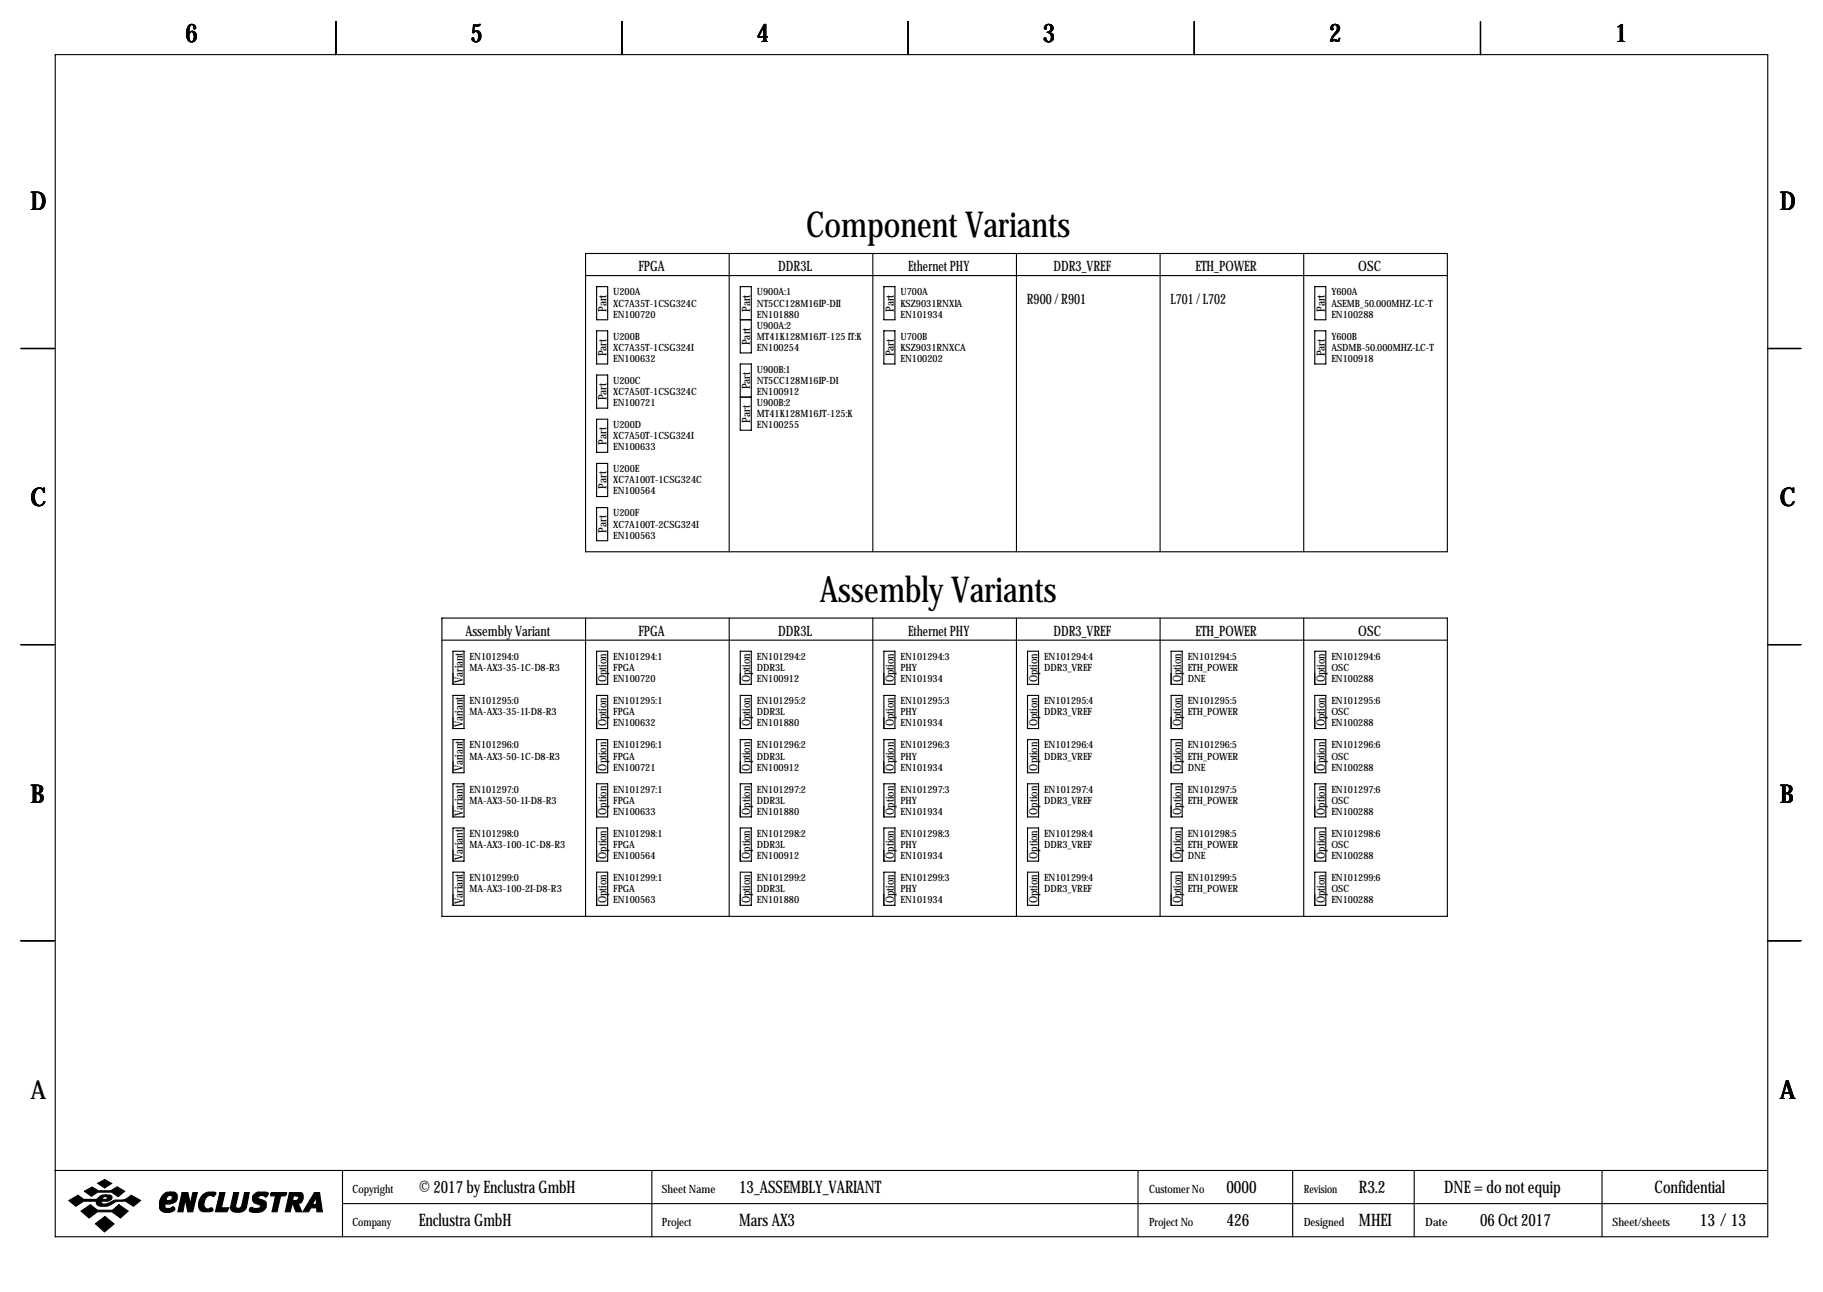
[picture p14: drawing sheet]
<svg xmlns="http://www.w3.org/2000/svg" width="419mm" height="297mm" viewBox="0 0 419 297" stroke-linecap="round" stroke-linejoin="round" font-family="sans-serif">
<defs><g id="words">
<g font-size="8.2">
<text x="185.3" y="54.5">Component Variants</text>
<text x="188.5" y="138.3">Assembly Variants</text>
</g>
<g font-size="5.9">
<text x="42.7" y="9.8">6</text>
<text x="108.2" y="9.8">5</text>
<text x="174" y="9.8">4</text>
<text x="239.8" y="9.8">3</text>
<text x="305.6" y="9.8">2</text>
<text x="371.3" y="9.8">1</text>
<text x="7" y="48.4">D</text>
<text x="409.2" y="48.4">D</text>
<text x="7" y="116.4">C</text>
<text x="409.2" y="116.4">C</text>
<text x="7" y="184.5">B</text>
<text x="409.2" y="184.5">B</text>
<text x="7" y="252.6">A</text>
<text x="409.2" y="252.6">A</text>
</g>
<g font-size="4">
<text x="96.3" y="274.2">© 2017 by Enclustra GmbH</text>
<text x="169.9" y="274.2">13_ASSEMBLY_VARIANT</text>
<text x="281.9" y="274.2">0000</text>
<text x="312.4" y="274.2">R3.2</text>
<text x="332" y="274.2">DNE = do not equip</text>
<text x="380.4" y="274.2">Confidential</text>
<text x="96.3" y="281.8">Enclustra GmbH</text>
<text x="169.9" y="281.8">Mars AX3</text>
<text x="281.9" y="281.8">426</text>
<text x="312.4" y="281.8">MHEI</text>
<text x="340.3" y="281.8">06 Oct 2017</text>
<text x="390.8" y="281.8">13/13</text>
</g>
<g font-size="3.3">
<text x="146.8" y="62.3">FPGA</text>
<text x="178.9" y="62.3">DDR3L</text>
<text x="208.8" y="62.3">Ethernet PHY</text>
<text x="242.2" y="62.3">DDR3_VREF</text>
<text x="274.8" y="62.3">ETH_POWER</text>
<text x="312.3" y="62.3">OSC</text>
<text x="236.1" y="70">R900 / R901</text>
<text x="269.1" y="70">L701 / L702</text>
<text x="107" y="146.2">Assembly Variant</text>
<text x="146.8" y="146.2">FPGA</text>
<text x="178.9" y="146.2">DDR3L</text>
<text x="208.8" y="146.2">Ethernet PHY</text>
<text x="242.2" y="146.2">DDR3_VREF</text>
<text x="274.8" y="146.2">ETH_POWER</text>
<text x="312.3" y="146.2">OSC</text>
</g>
<g font-size="2.6">
<text x="139.4" y="71.7" transform="rotate(-90 139.4 71.7)">Part</text>
<text x="172.5" y="71.7" transform="rotate(-90 172.5 71.7)">Part</text>
<text x="205.5" y="71.7" transform="rotate(-90 205.5 71.7)">Part</text>
<text x="304.5" y="71.7" transform="rotate(-90 304.5 71.7)">Part</text>
<text x="139.4" y="81.9" transform="rotate(-90 139.4 81.9)">Part</text>
<text x="172.5" y="79.4" transform="rotate(-90 172.5 79.4)">Part</text>
<text x="205.5" y="81.9" transform="rotate(-90 205.5 81.9)">Part</text>
<text x="304.5" y="81.9" transform="rotate(-90 304.5 81.9)">Part</text>
<text x="172.5" y="89.5" transform="rotate(-90 172.5 89.5)">Part</text>
<text x="139.4" y="92.1" transform="rotate(-90 139.4 92.1)">Part</text>
<text x="172.5" y="97.1" transform="rotate(-90 172.5 97.1)">Part</text>
<text x="139.4" y="102.2" transform="rotate(-90 139.4 102.2)">Part</text>
<text x="139.4" y="112.4" transform="rotate(-90 139.4 112.4)">Part</text>
<text x="139.4" y="122.5" transform="rotate(-90 139.4 122.5)">Part</text>
<text x="106.4" y="157" transform="rotate(-90 106.4 157)">Variant</text>
<text x="139.4" y="156.8" transform="rotate(-90 139.4 156.8)">Option</text>
<text x="172.5" y="156.8" transform="rotate(-90 172.5 156.8)">Option</text>
<text x="205.5" y="156.8" transform="rotate(-90 205.5 156.8)">Option</text>
<text x="238.5" y="156.8" transform="rotate(-90 238.5 156.8)">Option</text>
<text x="271.5" y="156.8" transform="rotate(-90 271.5 156.8)">Option</text>
<text x="304.5" y="156.8" transform="rotate(-90 304.5 156.8)">Option</text>
<text x="106.4" y="167.2" transform="rotate(-90 106.4 167.2)">Variant</text>
<text x="139.4" y="167" transform="rotate(-90 139.4 167)">Option</text>
<text x="172.5" y="167" transform="rotate(-90 172.5 167)">Option</text>
<text x="205.5" y="167" transform="rotate(-90 205.5 167)">Option</text>
<text x="238.5" y="167" transform="rotate(-90 238.5 167)">Option</text>
<text x="271.5" y="167" transform="rotate(-90 271.5 167)">Option</text>
<text x="304.5" y="167" transform="rotate(-90 304.5 167)">Option</text>
<text x="106.4" y="177.4" transform="rotate(-90 106.4 177.4)">Variant</text>
<text x="139.4" y="177.2" transform="rotate(-90 139.4 177.2)">Option</text>
<text x="172.5" y="177.2" transform="rotate(-90 172.5 177.2)">Option</text>
<text x="205.5" y="177.2" transform="rotate(-90 205.5 177.2)">Option</text>
<text x="238.5" y="177.2" transform="rotate(-90 238.5 177.2)">Option</text>
<text x="271.5" y="177.2" transform="rotate(-90 271.5 177.2)">Option</text>
<text x="304.5" y="177.2" transform="rotate(-90 304.5 177.2)">Option</text>
<text x="106.4" y="187.5" transform="rotate(-90 106.4 187.5)">Variant</text>
<text x="139.4" y="187.3" transform="rotate(-90 139.4 187.3)">Option</text>
<text x="172.5" y="187.3" transform="rotate(-90 172.5 187.3)">Option</text>
<text x="205.5" y="187.3" transform="rotate(-90 205.5 187.3)">Option</text>
<text x="238.5" y="187.3" transform="rotate(-90 238.5 187.3)">Option</text>
<text x="271.5" y="187.3" transform="rotate(-90 271.5 187.3)">Option</text>
<text x="304.5" y="187.3" transform="rotate(-90 304.5 187.3)">Option</text>
<text x="106.4" y="197.7" transform="rotate(-90 106.4 197.7)">Variant</text>
<text x="139.4" y="197.5" transform="rotate(-90 139.4 197.5)">Option</text>
<text x="172.5" y="197.5" transform="rotate(-90 172.5 197.5)">Option</text>
<text x="205.5" y="197.5" transform="rotate(-90 205.5 197.5)">Option</text>
<text x="238.5" y="197.5" transform="rotate(-90 238.5 197.5)">Option</text>
<text x="271.5" y="197.5" transform="rotate(-90 271.5 197.5)">Option</text>
<text x="304.5" y="197.5" transform="rotate(-90 304.5 197.5)">Option</text>
<text x="106.4" y="207.8" transform="rotate(-90 106.4 207.8)">Variant</text>
<text x="139.4" y="207.6" transform="rotate(-90 139.4 207.6)">Option</text>
<text x="172.5" y="207.6" transform="rotate(-90 172.5 207.6)">Option</text>
<text x="205.5" y="207.6" transform="rotate(-90 205.5 207.6)">Option</text>
<text x="238.5" y="207.6" transform="rotate(-90 238.5 207.6)">Option</text>
<text x="271.5" y="207.6" transform="rotate(-90 271.5 207.6)">Option</text>
<text x="304.5" y="207.6" transform="rotate(-90 304.5 207.6)">Option</text>
<text x="81" y="274.2">Copyright</text>
<text x="152.1" y="274.2">Sheet Name</text>
<text x="264.2" y="274.2">Customer No</text>
<text x="299.7" y="274.2">Revision</text>
<text x="81" y="281.8">Company</text>
<text x="152.1" y="281.8">Project</text>
<text x="264.2" y="281.8">Project No</text>
<text x="299.7" y="281.8">Designed</text>
<text x="327.7" y="281.8">Date</text>
<text x="370.7" y="281.8">Sheet/sheets</text>
</g>
<g font-size="2.3">
<text x="141" y="67.9">U200A</text>
<text x="141" y="70.5">XC7A35T-1CSG324C</text>
<text x="174" y="67.9">U900A:1</text>
<text x="174" y="70.5">NT5CC128M16IP-DII</text>
<text x="207" y="67.9">U700A</text>
<text x="207" y="70.5">KSZ9031RNXIA</text>
<text x="306.1" y="67.9">Y600A</text>
<text x="306.1" y="70.5">ASEMB_50.000MHZ-LC-T</text>
<text x="141" y="73">EN100720</text>
<text x="174" y="75.6">U900A:2</text>
<text x="174" y="73">EN101880</text>
<text x="207" y="73">EN101934</text>
<text x="306.1" y="73">EN100288</text>
<text x="141" y="78.1">U200B</text>
<text x="141" y="80.6">XC7A35T-1CSG324I</text>
<text x="141" y="83.2">EN100632</text>
<text x="174" y="78.1">MT41K128M16JT-125 IT:K</text>
<text x="174" y="80.6">EN100254</text>
<text x="207" y="78.1">U700B</text>
<text x="207" y="80.6">KSZ9031RNXCA</text>
<text x="207" y="83.2">EN100202</text>
<text x="306.1" y="78.1">Y600B</text>
<text x="306.1" y="80.6">ASDMB-50.000MHZ-LC-T</text>
<text x="306.1" y="83.2">EN100918</text>
<text x="141" y="88.3">U200C</text>
<text x="174" y="85.7">U900B:1</text>
<text x="174" y="88.3">NT5CC128M16IP-DI</text>
<text x="141" y="90.8">XC7A50T-1CSG324C</text>
<text x="141" y="93.3">EN100721</text>
<text x="174" y="93.3">U900B:2</text>
<text x="174" y="95.9">MT41K128M16JT-125:K</text>
<text x="174" y="90.8">EN100912</text>
<text x="141" y="98.4">U200D</text>
<text x="141" y="101">XC7A50T-1CSG324I</text>
<text x="174" y="98.4">EN100255</text>
<text x="141" y="103.5">EN100633</text>
<text x="141" y="108.6">U200E</text>
<text x="141" y="111.1">XC7A100T-1CSG324C</text>
<text x="141" y="113.7">EN100564</text>
<text x="141" y="118.7">U200F</text>
<text x="141" y="121.3">XC7A100T-2CSG324I</text>
<text x="141" y="123.8">EN100563</text>
<text x="107.9" y="151.8">EN101294:0</text>
<text x="107.9" y="154.3">MA-AX3-35-1C-D8-R3</text>
<text x="141" y="151.8">EN101294:1</text>
<text x="141" y="154.3">FPGA</text>
<text x="174" y="151.8">EN101294:2</text>
<text x="174" y="154.3">DDR3L</text>
<text x="207" y="151.8">EN101294:3</text>
<text x="207" y="154.3">PHY</text>
<text x="240" y="151.8">EN101294:4</text>
<text x="240" y="154.3">DDR3_VREF</text>
<text x="273" y="151.8">EN101294:5</text>
<text x="273" y="154.3">ETH_POWER</text>
<text x="306.1" y="151.8">EN101294:6</text>
<text x="306.1" y="154.3">OSC</text>
<text x="107.9" y="161.9">EN101295:0</text>
<text x="141" y="156.8">EN100720</text>
<text x="141" y="161.9">EN101295:1</text>
<text x="174" y="156.8">EN100912</text>
<text x="174" y="161.9">EN101295:2</text>
<text x="207" y="156.8">EN101934</text>
<text x="207" y="161.9">EN101295:3</text>
<text x="240" y="161.9">EN101295:4</text>
<text x="273" y="156.8">DNE</text>
<text x="273" y="161.9">EN101295:5</text>
<text x="306.1" y="156.8">EN100288</text>
<text x="306.1" y="161.9">EN101295:6</text>
<text x="107.9" y="164.5">MA-AX3-35-1I-D8-R3</text>
<text x="141" y="164.5">FPGA</text>
<text x="141" y="167">EN100632</text>
<text x="174" y="164.5">DDR3L</text>
<text x="174" y="167">EN101880</text>
<text x="207" y="164.5">PHY</text>
<text x="207" y="167">EN101934</text>
<text x="240" y="164.5">DDR3_VREF</text>
<text x="273" y="164.5">ETH_POWER</text>
<text x="306.1" y="164.5">OSC</text>
<text x="306.1" y="167">EN100288</text>
<text x="107.9" y="172.1">EN101296:0</text>
<text x="141" y="172.1">EN101296:1</text>
<text x="174" y="172.1">EN101296:2</text>
<text x="207" y="172.1">EN101296:3</text>
<text x="240" y="172.1">EN101296:4</text>
<text x="273" y="172.1">EN101296:5</text>
<text x="306.1" y="172.1">EN101296:6</text>
<text x="107.9" y="174.6">MA-AX3-50-1C-D8-R3</text>
<text x="141" y="174.6">FPGA</text>
<text x="141" y="177.2">EN100721</text>
<text x="174" y="174.6">DDR3L</text>
<text x="174" y="177.2">EN100912</text>
<text x="207" y="174.6">PHY</text>
<text x="207" y="177.2">EN101934</text>
<text x="240" y="174.6">DDR3_VREF</text>
<text x="273" y="174.6">ETH_POWER</text>
<text x="273" y="177.2">DNE</text>
<text x="306.1" y="174.6">OSC</text>
<text x="306.1" y="177.2">EN100288</text>
<text x="107.9" y="182.2">EN101297:0</text>
<text x="107.9" y="184.8">MA-AX3-50-1I-D8-R3</text>
<text x="141" y="182.2">EN101297:1</text>
<text x="141" y="184.8">FPGA</text>
<text x="174" y="182.2">EN101297:2</text>
<text x="174" y="184.8">DDR3L</text>
<text x="207" y="182.2">EN101297:3</text>
<text x="207" y="184.8">PHY</text>
<text x="240" y="182.2">EN101297:4</text>
<text x="240" y="184.8">DDR3_VREF</text>
<text x="273" y="182.2">EN101297:5</text>
<text x="273" y="184.8">ETH_POWER</text>
<text x="306.1" y="182.2">EN101297:6</text>
<text x="306.1" y="184.8">OSC</text>
<text x="141" y="187.3">EN100633</text>
<text x="174" y="187.3">EN101880</text>
<text x="207" y="187.3">EN101934</text>
<text x="306.1" y="187.3">EN100288</text>
<text x="107.9" y="192.4">EN101298:0</text>
<text x="107.9" y="194.9">MA-AX3-100-1C-D8-R3</text>
<text x="141" y="192.4">EN101298:1</text>
<text x="141" y="194.9">FPGA</text>
<text x="141" y="197.5">EN100564</text>
<text x="174" y="192.4">EN101298:2</text>
<text x="174" y="194.9">DDR3L</text>
<text x="174" y="197.5">EN100912</text>
<text x="207" y="192.4">EN101298:3</text>
<text x="207" y="194.9">PHY</text>
<text x="207" y="197.5">EN101934</text>
<text x="240" y="192.4">EN101298:4</text>
<text x="240" y="194.9">DDR3_VREF</text>
<text x="273" y="192.4">EN101298:5</text>
<text x="273" y="194.9">ETH_POWER</text>
<text x="273" y="197.5">DNE</text>
<text x="306.1" y="192.4">EN101298:6</text>
<text x="306.1" y="194.9">OSC</text>
<text x="306.1" y="197.5">EN100288</text>
<text x="107.9" y="202.6">EN101299:0</text>
<text x="141" y="202.6">EN101299:1</text>
<text x="174" y="202.6">EN101299:2</text>
<text x="207" y="202.6">EN101299:3</text>
<text x="240" y="202.6">EN101299:4</text>
<text x="273" y="202.6">EN101299:5</text>
<text x="306.1" y="202.6">EN101299:6</text>
<text x="107.9" y="205.1">MA-AX3-100-2I-D8-R3</text>
<text x="141" y="205.1">FPGA</text>
<text x="141" y="207.6">EN100563</text>
<text x="174" y="205.1">DDR3L</text>
<text x="174" y="207.6">EN101880</text>
<text x="207" y="205.1">PHY</text>
<text x="207" y="207.6">EN101934</text>
<text x="240" y="205.1">DDR3_VREF</text>
<text x="273" y="205.1">ETH_POWER</text>
<text x="306.1" y="205.1">OSC</text>
<text x="306.1" y="207.6">EN100288</text>
</g>
</g></defs>
<g fill="none" stroke="#000" stroke-width=".25">
<path d="M12.7 12.6h393.7v271.7h-393.7zM77.2 4.9v7.7M143 4.9v7.7M208.8 4.9v7.7M274.6 4.9v7.7M340.4 4.9v7.7M134.6 58.3h198.1v68.6h-198.1zM167.6 58.3v68.6M200.7 58.3v68.6M233.7 58.3v68.6M266.7 58.3v68.6M299.7 58.3v68.6"/>
<path d="M134.6 63.4h198.1M137.2 65.9h2.5v7.6h-2.5zM137.2 76.1h2.5v7.6h-2.5zM170.2 65.9h2.5v15.2h-2.5zM170.2 73.5h2.5M203.2 65.9h2.5v7.6h-2.5zM203.2 76.1h2.5v7.6h-2.5zM302.3 65.9h2.5v7.6h-2.5zM302.3 76.1h2.5v7.6h-2.5zM4.8 80.1h7.6M137.2 86.2h2.5v7.6h-2.5zM137.2 96.4h2.5v7.6h-2.5z"/>
<path d="M170.2 83.7h2.5v15.2h-2.5zM170.2 91.3h2.5M406.4 80.1h7.6M137.2 106.5h2.5v7.7h-2.5zM137.2 116.7h2.5v7.6h-2.5zM4.8 148.2h7.6M101.6 142.1h231.1v68.6h-231.1zM101.6 147.2h231.1M104.1 149.7h2.6v7.6h-2.6zM104.1 159.9h2.6v7.6h-2.6zM134.6 142.1v68.6M137.2 149.7h2.5v7.6h-2.5z"/>
<path d="M137.2 159.9h2.5v7.6h-2.5zM167.6 142.1v68.6M170.2 149.7h2.5v7.6h-2.5zM170.2 159.9h2.5v7.6h-2.5zM200.7 142.1v68.6M203.2 149.7h2.5v7.6h-2.5zM203.2 159.9h2.5v7.6h-2.5zM233.7 142.1v68.6M236.2 149.7h2.6v7.6h-2.6zM236.2 159.9h2.6v7.6h-2.6zM266.7 142.1v68.6M269.2 149.7h2.6v7.6h-2.6z"/>
<path d="M269.2 159.9h2.6v7.6h-2.6zM299.7 142.1v68.6M302.3 149.7h2.5v7.6h-2.5zM302.3 159.9h2.5v7.6h-2.5zM406.4 148.2h7.6M104.1 170h2.6v7.7h-2.6zM137.2 170h2.5v7.7h-2.5zM170.2 170h2.5v7.7h-2.5zM203.2 170h2.5v7.7h-2.5zM236.2 170h2.6v7.7h-2.6zM269.2 170h2.6v7.7h-2.6zM302.3 170h2.5v7.7h-2.5z"/>
<path d="M104.1 180.2h2.6v7.6h-2.6zM104.1 190.4h2.6v7.6h-2.6zM137.2 180.2h2.5v7.6h-2.5zM137.2 190.4h2.5v7.6h-2.5zM170.2 180.2h2.5v7.6h-2.5zM170.2 190.4h2.5v7.6h-2.5zM203.2 180.2h2.5v7.6h-2.5zM203.2 190.4h2.5v7.6h-2.5zM236.2 180.2h2.6v7.6h-2.6zM236.2 190.4h2.6v7.6h-2.6zM269.2 180.2h2.6v7.6h-2.6zM269.2 190.4h2.6v7.6h-2.6z"/>
<path d="M302.3 180.2h2.5v7.6h-2.5zM302.3 190.4h2.5v7.6h-2.5zM4.8 216.3h7.6M104.1 200.5h2.6v7.6h-2.6zM137.2 200.5h2.5v7.6h-2.5zM170.2 200.5h2.5v7.6h-2.5zM203.2 200.5h2.5v7.6h-2.5zM236.2 200.5h2.6v7.6h-2.6zM269.2 200.5h2.6v7.6h-2.6zM302.3 200.5h2.5v7.6h-2.5zM406.4 216.3h7.6M12.6 269.1h393.7"/>
<path d="M78.7 269.1v15.2M78.7 276.7h327.6M149.9 269.1v15.2M261.6 269.1v15.2M297.2 269.1v15.2M325.1 269.1v15.2M368.3 269.1v15.2"/>
</g>
<g fill="#000" stroke="#000" stroke-width=".25">
<path d="M15.8 276l2.1-1.2 1.4 1h2.8l.3-.2a1.77 1.77 0 0 1 1.9-.9v.4l-.6 .2-.2 .5h.9l.3-.6-.4-.1v-.4h.9a.59 .59 0 0 1 .6 .7l-.2 .4-.8 .4h-1.4l-.1 .1 .1 .4a3.2 3.2 0 0 0 2.7-.7l.3-.1a4 4 0 0 0 3.8-1.1l2.1 1.2-1.6 1.3a4 4 0 0 0-5.5-.2 2.66 2.66 0 0 1-2.9-.2l-.1-.7h-3l-1.8 1.1zM19.4 273.9l1.8-1 1.4 .9h2.9l1.4-.9 1.8 1-1.5 1.2-1.5-1h-3.2l-1.5 .9zM22.5 272l1.6-.8 1.6 .9-1.6 1zM18.6 278.4l2.2-1.4 1.6 1.2h3.5l1.4-1.2 2.2 1.4-1.8 1.6-1.9-1.4h-3.4l-1.9 1.4zM37.4 274.7a1.75 1.75 0 0 1 1.8-.6v.7a.82 .82 0 0 0-.8 1.2h.6a.6 .6 0 0 0 .6-.5 .6 .6 0 0 0-.4-.7v-.7h.8l.5 .3a1.61 1.61 0 0 1 0 1.7 1.61 1.61 0 0 1-1.5 .7h-1v.9l.2 .1h.9l.7-.4 .4 .4a1.06 1.06 0 0 1-1.3 1 1.82 1.82 0 0 1-2.2-1.1 3.5 3.5 0 0 1 .7-3zM41.9 274.2h1.3l.5 2.6 .6-2.6h1.1l-1.1 4.4h-1.1l-.6-2.9-.5 2.9h-1.2zM46.7 274.6a2.78 2.78 0 0 1 2.9-.4l-.4 .9a1.32 1.32 0 0 0-2.1 .8l-.2 .8a.98 .98 0 0 0 1.1 1.2 .55 .55 0 0 1 .6-.2 .55 .55 0 0 1 .4 .6l-.7 .3-1.8-.1a1.79 1.79 0 0 1-.8-2.3zM50.5 274.2h1.2l-.8 3.5h1.7l-.4 .9h-2.7zM53.7 274.2h1.2l-.7 3.1a.73 .73 0 0 0 .7 .5 .73 .73 0 0 0 .7-.6l.6-3h1.1l-.7 3.4a2.28 2.28 0 0 1-3.6 .4v-.4zM58.3 274.7l.8-.6h2.1l.5 .2v.2l-.6 .7a.96 .96 0 0 0-1-.4 .96 .96 0 0 0-.8 .6l1.7 .8a1.71 1.71 0 0 1-.1 1.8 1.71 1.71 0 0 1-1.7 .8l-1.4-.2a.51 .51 0 0 1-.4-.7 .51 .51 0 0 1 .8-.2l1 .1a.52 .52 0 0 0 .6-.2 .52 .52 0 0 0-.2-.7 1.39 1.39 0 0 1-1.4-.6 1.39 1.39 0 0 1 .1-1.6zM62.2 274.4l.2-.2h3.5l-.1 .4-.3 .3h-1l-.8 3.7h-1.2l.8-3.7h-1.1zM66.5 274.2h1.7v.7h-.7l-.2 1.1h.9l.3-.3a.44 .44 0 0 0 .1-.5 .44 .44 0 0 0-.4-.3v-.7h1l.3 .2 .2 .3v.9a1.03 1.03 0 0 1-1.2 1l.9 2h-1.3l-.8-1.8h-.1l-.5 1.8h-1.1z"/>
<path d="M72.3 274.2h1.2l.6 4.4h-1.3v-.9h-1.3l-.6 .9h-1.3l1.7-2.7h1l-.4 .8 .2 .2h.4l.2-.2v-1.5l-.4 .7h-1zM21.9 281.3l2.2-1.6 2.1 1.7-2.2 1.8z"/>
</g>
<use href="#words"/>
</svg>
